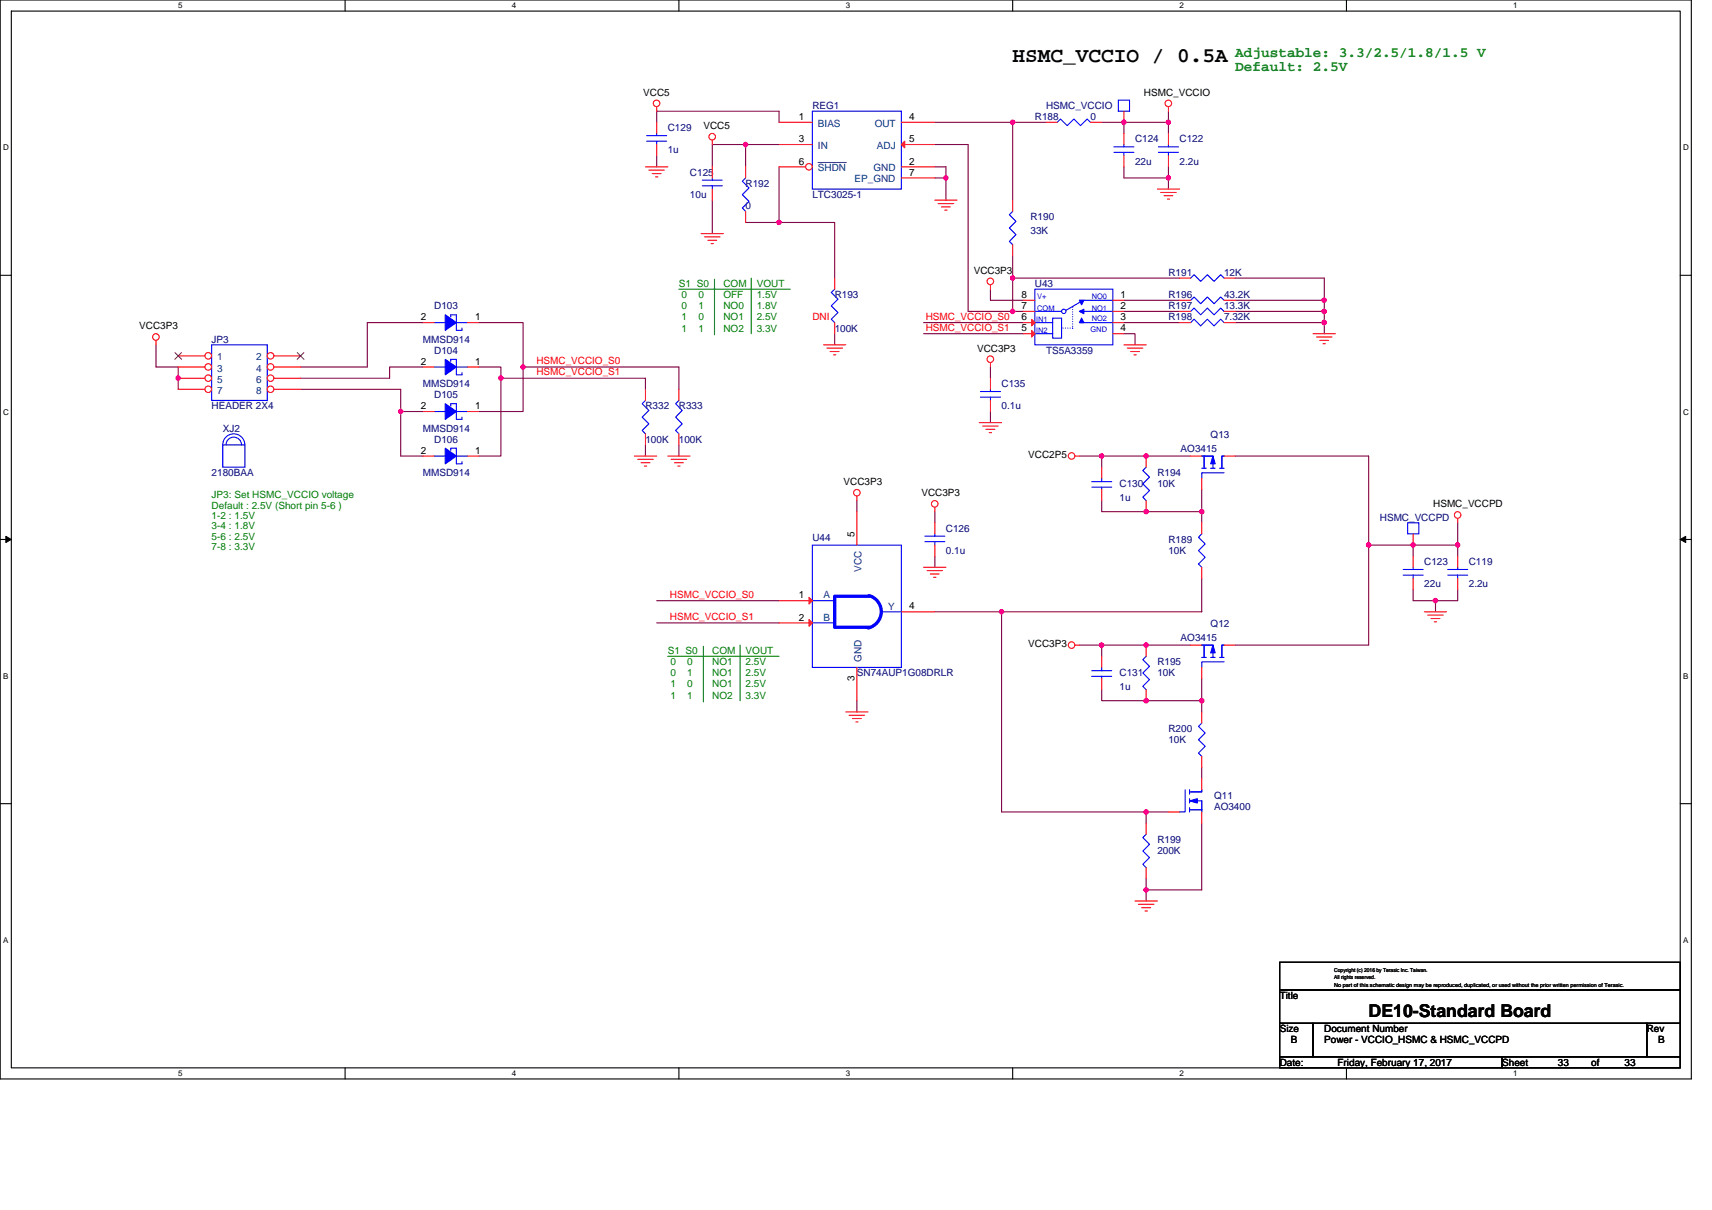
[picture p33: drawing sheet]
<svg xmlns="http://www.w3.org/2000/svg" width="297mm" height="210mm" viewBox="0 0 297 210" stroke-linecap="round" stroke-linejoin="round" font-family="sans-serif">
<defs><g id="words">
<text font-size="3.7" x="175.7" y="10.8">HSMC_VCCIO / 0.5A</text>
<text font-size="3.1" x="237.5" y="176.6">DE10-Standard Board</text>
<g font-size="2.5" fill="#008000">
<text x="214.3" y="9.8">Adjustable: 3.3/2.5/1.8/1.5 V</text>
<text x="214.3" y="12.3">Default: 2.5V</text>
</g>
<g font-size="1.7">
<text x="111.6" y="16.6">VCC5</text>
<text x="198.5" y="16.6">HSMC_VCCIO</text>
<text x="122" y="22.4">VCC5</text>
<text x="138.6" y="20.8">1</text>
<text x="157.8" y="20.8">4</text>
<text x="138.6" y="28.6">6</text>
<text x="138.6" y="24.7">3</text>
<text x="157.8" y="24.7">5</text>
<text x="157.8" y="28.6">2</text>
<text x="157.8" y="30.5">7</text>
<text x="168.9" y="47.5">VCC3P3</text>
<text x="177.2" y="51.7">8</text>
<text x="177.2" y="53.6">7</text>
<text x="194.4" y="51.7">1</text>
<text x="194.4" y="53.6">2</text>
<text x="24.2" y="57.1">VCC3P3</text>
<text x="73" y="55.6">2</text>
<text x="82.5" y="55.6">1</text>
<text x="177.2" y="55.6">6</text>
<text x="177.2" y="57.5">5</text>
<text x="194.4" y="57.5">4</text>
<text x="194.4" y="55.6">3</text>
<text x="73" y="63.3">2</text>
<text x="82.5" y="63.3">1</text>
<text x="169.5" y="61">VCC3P3</text>
<text x="73" y="71">2</text>
<text x="82.5" y="71">1</text>
<text x="73" y="78.7">2</text>
<text x="82.5" y="78.7">1</text>
<text x="178.4" y="79.5">VCC2P5</text>
<text x="146.4" y="84.2">VCC3P3</text>
<text x="159.9" y="86.1">VCC3P3</text>
<text x="248.7" y="88">HSMC_VCCPD</text>
<text x="148.3" y="93.2" transform="rotate(-90 148.3 93.2)">5</text>
<text x="138.6" y="103.8">1</text>
<text x="138.6" y="107.7">2</text>
<text x="157.8" y="105.8">4</text>
<text x="178.4" y="112.4">VCC3P3</text>
<text x="148.3" y="118.1" transform="rotate(-90 148.3 118.1)">3</text>
<text x="222" y="173.4">Title</text>
<text x="222" y="179.1">Size</text>
<text x="229.8" y="179.1">Document Number</text>
<text x="285.7" y="179.1">Rev</text>
<text x="222" y="184.9">Date:</text>
<text x="224" y="181.1">B</text>
<text x="229.8" y="181.1">Power - VCCIO_HSMC &amp; HSMC_VCCPD</text>
<text x="232.1" y="184.9">Friday, February 17, 2017</text>
<text x="260.6" y="184.9">Sheet</text>
<text x="270.3" y="184.9">33</text>
<text x="276.1" y="184.9">of</text>
<text x="281.9" y="184.9">33</text>
<text x="287.7" y="181.1">B</text>
</g>
<g font-size="1.7" fill="#000080">
<text x="115.9" y="22.8">C129</text>
<text x="140.9" y="18.9">REG1</text>
<text x="179.6" y="20.8">R188</text>
<text x="181.5" y="18.9">HSMC_VCCIO</text>
<text x="189.2" y="20.8">0</text>
<text x="115.9" y="26.6">1u</text>
<text x="196.9" y="24.7">C124</text>
<text x="196.9" y="28.6">22u</text>
<text x="204.7" y="24.7">C122</text>
<text x="204.7" y="28.6">2.2u</text>
<text x="119.7" y="30.5">C125</text>
<text x="119.7" y="34.4">10u</text>
<text x="129.4" y="32.4">R192</text>
<text x="140.9" y="34.4">LTC3025-1</text>
<text x="129.4" y="36.3">0</text>
<text x="178.8" y="38.2">R190</text>
<text x="178.8" y="40.5">33K</text>
<text x="202.7" y="47.9">R191</text>
<text x="212.4" y="47.9">12K</text>
<text x="75.3" y="53.7">D103</text>
<text x="144.8" y="51.7">R193</text>
<text x="179.6" y="49.8">U43</text>
<text x="202.7" y="51.7">R196</text>
<text x="202.7" y="53.7">R197</text>
<text x="212.4" y="51.7">43.2K</text>
<text x="212.4" y="53.7">13.3K</text>
<text x="36.7" y="59.5">JP3</text>
<text x="73.4" y="59.5">MMSD914</text>
<text x="144.8" y="57.5">100K</text>
<text x="202.7" y="55.6">R198</text>
<text x="212.4" y="55.6">7.32K</text>
<text x="75.3" y="61.4">D104</text>
<text x="181.5" y="61.4">TS5A3359</text>
<text x="36.7" y="71">HEADER 2X4</text>
<text x="73.4" y="67.2">MMSD914</text>
<text x="75.3" y="69.1">D105</text>
<text x="112" y="71">R332</text>
<text x="117.8" y="71">R333</text>
<text x="173.8" y="67.2">C135</text>
<text x="173.8" y="71">0.1u</text>
<text x="38.6" y="74.9">XJ2</text>
<text x="73.4" y="74.9">MMSD914</text>
<text x="75.3" y="76.8">D106</text>
<text x="112" y="76.8">100K</text>
<text x="117.8" y="76.8">100K</text>
<text x="210.1" y="76.1">Q13</text>
<text x="36.7" y="82.6">2180BAA</text>
<text x="73.4" y="82.6">MMSD914</text>
<text x="200.8" y="82.6">R194</text>
<text x="204.8" y="78.4">AO3415</text>
<text x="194.2" y="84.5">C130</text>
<text x="194.2" y="86.9">1u</text>
<text x="200.8" y="84.5">10K</text>
<text x="140.9" y="93.8">U44</text>
<text x="164.1" y="92.3">C126</text>
<text x="202.7" y="94.2">R189</text>
<text x="239.4" y="90.3">HSMC_VCCPD</text>
<text x="164.1" y="96.1">0.1u</text>
<text x="202.7" y="96.1">10K</text>
<text x="247.1" y="98.1">C123</text>
<text x="247.1" y="101.9">22u</text>
<text x="254.8" y="98.1">C119</text>
<text x="254.8" y="101.9">2.2u</text>
<text x="204.8" y="111.2">AO3415</text>
<text x="210.1" y="108.9">Q12</text>
<text x="148.7" y="117.4">SN74AUP1G08DRLR</text>
<text x="194.2" y="117.4">C131</text>
<text x="194.2" y="119.7">1u</text>
<text x="200.8" y="115.4">R195</text>
<text x="200.8" y="117.4">10K</text>
<text x="202.7" y="127">R200</text>
<text x="202.7" y="128.9">10K</text>
<text x="210.6" y="138.6">Q11</text>
<text x="210.6" y="140.5">AO3400</text>
<text x="200.8" y="146.3">R199</text>
<text x="200.8" y="148.3">200K</text>
</g>
<g font-size="1.7" fill="#004080">
<text x="141.9" y="22">BIAS</text>
<text x="151.8" y="22">OUT</text>
<text x="141.9" y="29.7">SHDN</text>
<text x="141.9" y="25.9">IN</text>
<text x="151.6" y="29.7">GND</text>
<text x="152.1" y="25.9">ADJ</text>
<text x="148.3" y="31.7">EP_GND</text>
<text x="37.7" y="62.5">1</text>
<text x="37.7" y="64.5">3</text>
<text x="44.4" y="62.5">2</text>
<text x="44.4" y="64.5">4</text>
<text x="37.7" y="66.4">5</text>
<text x="37.7" y="68.3">7</text>
<text x="44.4" y="66.4">6</text>
<text x="44.4" y="68.3">8</text>
<text x="149.5" y="99.2" transform="rotate(-90 149.5 99.2)">VCC</text>
<text x="142.9" y="103.8">A</text>
<text x="142.9" y="107.7">B</text>
<text x="154.1" y="105.8">Y</text>
<text x="149.5" y="114.9" transform="rotate(-90 149.5 114.9)">GND</text>
</g>
<g font-size="1.7" fill="#008000">
<text x="117.8" y="49.8">S1 S0</text>
<text x="118.3" y="51.7">0</text>
<text x="118.3" y="53.7">0</text>
<text x="121.2" y="51.7">0</text>
<text x="121.2" y="53.7">1</text>
<text x="125.5" y="49.8">COM</text>
<text x="125.5" y="51.7">OFF</text>
<text x="125.5" y="53.7">NO0</text>
<text x="131.3" y="49.8">VOUT</text>
<text x="131.3" y="51.7">1.5V</text>
<text x="131.3" y="53.7">1.8V</text>
<text x="118.3" y="55.6">1</text>
<text x="118.3" y="57.5">1</text>
<text x="121.2" y="55.6">0</text>
<text x="121.2" y="57.5">1</text>
<text x="125.5" y="55.6">NO1</text>
<text x="125.5" y="57.5">NO2</text>
<text x="131.3" y="55.6">2.5V</text>
<text x="131.3" y="57.5">3.3V</text>
<text x="36.7" y="86.5">JP3: Set HSMC_VCCIO voltage</text>
<text x="36.7" y="88.3">Default : 2.5V (Short pin 5-6 )</text>
<text x="36.7" y="90.1">1-2 : 1.5V</text>
<text x="36.7" y="91.9">3-4 : 1.8V</text>
<text x="36.7" y="93.7">5-6 : 2.5V</text>
<text x="36.7" y="95.5">7-8 : 3.3V</text>
<text x="115.9" y="113.5">S1 S0</text>
<text x="123.6" y="113.5">COM</text>
<text x="129.4" y="113.5">VOUT</text>
<text x="116.3" y="115.4">0</text>
<text x="116.3" y="117.4">0</text>
<text x="116.3" y="119.3">1</text>
<text x="119.2" y="115.4">0</text>
<text x="119.2" y="117.4">1</text>
<text x="119.2" y="119.3">0</text>
<text x="123.6" y="115.4">NO1</text>
<text x="123.6" y="117.4">NO1</text>
<text x="123.6" y="119.3">NO1</text>
<text x="129.4" y="115.4">2.5V</text>
<text x="129.4" y="117.4">2.5V</text>
<text x="129.4" y="119.3">2.5V</text>
<text x="116.3" y="121.2">1</text>
<text x="119.2" y="121.2">1</text>
<text x="123.6" y="121.2">NO2</text>
<text x="129.4" y="121.2">3.3V</text>
</g>
<g font-size="1.7" fill="#f00">
<text x="140.9" y="55.6">DNI</text>
<text x="160.6" y="55.5">HSMC_VCCIO_S0</text>
<text x="160.6" y="57.4">HSMC_VCCIO_S1</text>
<text x="93.1" y="63.2">HSMC_VCCIO_S0</text>
<text x="93.1" y="65.2">HSMC_VCCIO_S1</text>
<text x="116.2" y="103.8">HSMC_VCCIO_S0</text>
<text x="116.2" y="107.6">HSMC_VCCIO_S1</text>
</g>
<g font-size="1.4">
<text x="30.9" y="1.5">5</text>
<text x="88.8" y="1.5">4</text>
<text x="146.7" y="1.5">3</text>
<text x="204.7" y="1.5">2</text>
<text x="262.6" y="1.5">1</text>
<text x=".5" y="26.1">D</text>
<text x="292" y="26.1">D</text>
<text x=".5" y="71.9">C</text>
<text x="292" y="71.9">C</text>
<text x=".5" y="117.8">B</text>
<text x="292" y="117.8">B</text>
<text x=".5" y="163.6">A</text>
<text x="292" y="163.6">A</text>
<text x="30.9" y="186.8">5</text>
<text x="88.8" y="186.8">4</text>
<text x="146.7" y="186.8">3</text>
<text x="204.7" y="186.8">2</text>
<text x="262.6" y="186.8">1</text>
</g>
<g font-size="1.3" fill="#00f">
<text x="180" y="52">V+</text>
<text x="180" y="53.9">COM</text>
<text x="189.4" y="53.9">NO1</text>
<text x="189.4" y="52">NO0</text>
<text x="179.8" y="57.8">IN2</text>
<text x="179.8" y="55.8">IN1</text>
<text x="189.2" y="57.6">GND</text>
<text x="189.4" y="55.6">NO2</text>
</g>
<g font-size="1">
<text x="231.5" y="168.6">Copyright (c) 2016 by Terasic Inc. Taiwan.</text>
<text x="231.5" y="171.3">No part of this schematic design may be reproduced, duplicated, or used without the prior written permission of Terasic.</text>
<text x="231.5" y="169.9">All rights reserved.</text>
</g>
</g></defs>
<path d="M0 0h293.5v187.2h-293.5zM2 1.9h289.5v183.4h-289.5z" fill="none" stroke="#000" stroke-width=".19"/>
<g fill="#fff">
<path d="M30.9 .2h.8v1.6h-.8z"/>
<path d="M30.9 185.5h.8v1.6h-.8z"/>
</g>
<path d="M59.9 0v1.9M59.9 185.3v1.9" fill="none" stroke="#000" stroke-width=".19"/>
<g fill="#fff">
<path d="M88.8 .2h.8v1.6h-.8z"/>
<path d="M88.8 185.5h.8v1.6h-.8z"/>
</g>
<path d="M117.8 0v1.9M117.8 185.3v1.9" fill="none" stroke="#000" stroke-width=".19"/>
<g fill="#fff">
<path d="M146.7 .2h.8v1.6h-.8z"/>
<path d="M146.7 185.5h.8v1.6h-.8z"/>
</g>
<path d="M175.7 0v1.9M175.7 185.3v1.9" fill="none" stroke="#000" stroke-width=".19"/>
<g fill="#fff">
<path d="M204.7 .2h.7v1.6h-.7z"/>
<path d="M204.7 185.5h.7v1.6h-.7z"/>
</g>
<path d="M233.6 0v1.9M233.6 185.3v1.9" fill="none" stroke="#000" stroke-width=".19"/>
<g fill="#fff">
<path d="M262.6 .2h.7v1.6h-.7z"/>
<path d="M262.6 185.5h.7v1.6h-.7z"/>
<path d="M.5 24.8h1v1.6h-1z"/>
<path d="M292 24.8h1v1.6h-1z"/>
<path d="M.5 70.7h1v1.5h-1z"/>
<path d="M292 70.7h1v1.5h-1z"/>
</g>
<path d="M0 47.8h2M291.5 47.8h2" fill="none" stroke="#000" stroke-width=".19"/>
<g fill="#fff">
<path d="M.5 116.5h.9v1.6h-.9z"/>
<path d="M292 116.5h.9v1.6h-.9z"/>
</g>
<path d="M0 93.6h2M291.5 93.6h2" fill="none" stroke="#000" stroke-width=".19"/>
<path d="M1 93.1l1 .5-1 .5zM291.5 93.6l1-.5v1z" fill="#000" stroke="#000" stroke-width=".17"/>
<g fill="#fff">
<path d="M.5 162.4h.9v1.5h-.9z"/>
<path d="M292 162.4h.9v1.5h-.9z"/>
</g>
<path d="M0 139.5h2M291.5 139.5h2M222 167h69.5v4.8h-69.5zM222 171.8h69.5v5.8h-69.5zM222 177.6h5.8v5.8h-5.8zM227.8 177.6h57.9v5.8h-57.9zM285.7 177.6h5.8v5.8h-5.8zM222 183.4h38.6v1.9h-38.6zM260.6 183.4h30.9v1.9h-30.9z" fill="none" stroke="#000" stroke-width=".19"/>
<path d="M117.8 50.2h19.3M124 48.5v9.6M130.3 48.3v9.6M115.9 113.9h19.3M122 112.2v9.6M128.4 112v9.6" fill="none" stroke="#008000" stroke-width=".19"/>
<g fill="none" stroke="#800040" stroke-width=".19">
<path d="M202.7 19.3v1.9M113.9 27v2M123.6 34.7v5.8M129.4 25.1h-5.8v3.9M129.4 25.1v3.9M129.4 38.6h5.8M129.4 25.1h5.8M135.2 38.6h9.6v9.7M135.2 29v9.6M135.2 21.2v-1.9h-21.3v1.9M162.2 21.2h13.5M162.2 25.1h5.8v28.9h7.7"/>
<path d="M162.2 29h1.9v1.9M162.2 30.9h1.9M164.1 30.9v3.8M175.7 21.2h5.8M175.7 21.2v13.5M191.2 21.2h3.8M195 21.2v2M195 29v1.9h7.7M195 21.2h7.7M202.7 30.9v1.9M202.7 21.2v2M202.7 29v1.9"/>
<path d="M27.1 59.8v3.9h3.8v3.9M73.4 56h-9.7v7.7h-11.5M83 56h7.8v7.7M144.8 57.9v1.9M160.2 57.9h17.4M160.2 56h17.4M171.8 50.2v1.9h5.8M175.7 48.3v5.7h1.9M175.7 48.3h29M175.7 44.4v3.9M195 57.9h1.9v1.9M195 54h9.7"/>
<path d="M195 56h9.7M195 52.1h9.7M214.3 52.1h15.5M214.3 48.3h15.5v3.8M214.3 54h15.5M214.3 56h15.5v1.9M229.8 52.1v1.9M229.8 54v2M52.2 67.6h17.3v3.8h3.9M69.5 71.4v7.7h3.9M73.4 63.7h-5.8v1.9h-15.4M83 63.7h3.9v1.9"/>
<path d="M86.9 65.6h25.1v2M86.9 65.6v13.5h-3.9M90.8 63.7h27v3.9M90.8 63.7v7.7h-7.8M112 77.2v1.9M117.8 77.2v1.9M171.8 71.4v1.9M171.8 63.7v1.9M187.3 79.1h3.9v2M191.2 79.1h15.4M214.3 79.1h23.2v15.5h7.7M148.7 86.9v1.9"/>
<path d="M162.2 96.5v1.9M162.2 88.8v1.9M191.2 86.9v1.9h7.7M198.9 88.8h9.6M208.5 84.9v3.9M208.5 88.8v1.9M237.5 94.6v17.4h-23.2M245.2 94.6h7.7M245.2 94.6v1.9M252.9 94.6v1.9M252.9 90.7v3.9M113.9 104.2h21.3"/>
<path d="M113.9 108.1h21.3M162.2 106.2h11.6v34.7h25.1M187.3 112h3.9v1.9M191.2 112h15.4M191.2 119.7v1.9h17.3M208.5 117.8v3.8M208.5 100.4v5.8h-34.7M245.2 102.3v1.9h3.9M249.1 104.2v2M252.9 102.3v1.9h-3.8M148.7 121.6v1.9M208.5 133.2v1.9"/>
<path d="M208.5 121.6v1.9M198.9 154.4v2M198.9 140.9h3.8M198.9 140.9v2M208.5 142.9v11.5h-9.6v-1.9"/>
</g>
<g fill="#f0f" stroke="#f0f" stroke-width=".19">
<circle cx="195" cy="21.2" r=".38"/>
<circle cx="229.7" cy="52.1" r=".38"/>
<circle cx="135.2" cy="38.6" r=".38"/>
<circle cx="164.1" cy="30.9" r=".38"/>
<circle cx="202.7" cy="21.2" r=".38"/>
<circle cx="202.7" cy="30.9" r=".38"/>
<circle cx="175.7" cy="54" r=".38"/>
<circle cx="175.7" cy="48.2" r=".38"/>
<circle cx="229.7" cy="54" r=".38"/>
<circle cx="175.7" cy="21.2" r=".38"/>
<circle cx="129.3" cy="25.1" r=".38"/>
<circle cx="229.7" cy="56" r=".38"/>
<circle cx="30.9" cy="65.6" r=".38"/>
<circle cx="90.7" cy="63.7" r=".38"/>
<circle cx="86.9" cy="65.6" r=".38"/>
<circle cx="69.5" cy="71.4" r=".38"/>
<circle cx="191.1" cy="111.9" r=".38"/>
<circle cx="198.9" cy="154.4" r=".38"/>
<circle cx="208.5" cy="121.6" r=".38"/>
<circle cx="198.9" cy="121.6" r=".38"/>
<circle cx="198.9" cy="111.9" r=".38"/>
<circle cx="208.5" cy="88.8" r=".38"/>
<circle cx="198.9" cy="88.8" r=".38"/>
<circle cx="198.9" cy="79.1" r=".38"/>
<circle cx="191.1" cy="79.1" r=".38"/>
<circle cx="173.8" cy="106.2" r=".38"/>
<circle cx="237.5" cy="94.6" r=".38"/>
<circle cx="245.2" cy="94.6" r=".38"/>
<circle cx="249" cy="104.2" r=".38"/>
<circle cx="252.9" cy="94.6" r=".38"/>
<circle cx="198.9" cy="140.9" r=".38"/>
</g>
<g fill="none" stroke="#f00" stroke-width=".19">
<path d="M113.9 18.5v.8M202.7 18.5v.8M112 29h3.9M112.6 29.5h2.7M113.2 30.1h1.5M113.7 30.7h.4M123.6 24.3v.8M135.2 21.2h5.7M156.4 29h5.8M156.4 25.1h5.8M156.4 21.2h5.8M162.2 34.7h3.8"/>
<path d="M162.8 35.3h2.7M163.3 35.9h1.6M163.9 36.5h.4M200.8 32.8h3.9M201.4 33.4h2.7M201.9 34h1.6M202.5 34.5h.4M27.1 59.1v.7M121.6 40.5h3.9M122.2 41.1h2.7M122.8 41.7h1.6M123.4 42.3h.4"/>
<path d="M142.9 59.8h3.8M171.8 49.4v.8M177.6 52.1h2M177.6 54h2M177.6 56h2M177.6 57.9h2M193.1 57.9h1.9M193.1 56h1.9M193.1 52.1h1.9M193.1 54h1.9M195 59.8h3.9M227.8 57.9h3.9"/>
<path d="M228.4 58.5h2.7M229 59.1h1.5M229.5 59.6h.5M73.4 71.4h1.9M81.1 71.4h1.9M110.1 79.1h3.8M110.7 79.7h2.6M115.9 79.1h3.8M116.4 79.7h2.7M143.5 60.4h2.7M144 61h1.6M144.6 61.6h.4"/>
<path d="M169.9 73.3h3.9M170.5 73.9h2.7M171.1 74.5h1.5M171.6 75.1h.4M171.8 62.9v.8M186.5 79.1h.8M195.6 60.4h2.7M196.2 61h1.5M196.7 61.6h.4M198.9 79.1v2M111.2 80.3h1.6M111.8 80.9h.4"/>
<path d="M117 80.3h1.6M117.6 80.9h.4M148.7 86.1v.8M160.2 98.4h3.9M160.8 99h2.7M161.4 99.6h1.6M162.2 88v.8M198.9 86.9v1.9M245.2 92.6v2M252.9 90v.7M162 100.2h.4M186.5 112h.8"/>
<path d="M247.1 106.2h3.9M247.7 106.7h2.7M248.3 107.3h1.5M248.9 107.9h.4M146.7 123.5h3.9M147.3 124.1h2.7M147.9 124.7h1.6M148.5 125.3h.4M196.9 156.4h3.9M197.5 156.9h2.7M198.1 157.5h1.5M198.7 158.1h.4"/>
<circle cx="113.9" cy="17.9" r=".57"/>
<circle cx="202.7" cy="17.9" r=".57"/>
<circle cx="123.6" cy="23.7" r=".57"/>
<circle cx="27" cy="58.5" r=".57"/>
<circle cx="171.8" cy="48.8" r=".57"/>
<circle cx="171.8" cy="62.3" r=".57"/>
<circle cx="185.9" cy="79.1" r=".57"/>
<circle cx="148.7" cy="85.5" r=".57"/>
<circle cx="162.2" cy="87.4" r=".57"/>
<circle cx="252.9" cy="89.4" r=".57"/>
<circle cx="185.9" cy="111.9" r=".57"/>
</g>
<g fill="none" stroke="#00f" stroke-width=".19">
<path d="M140.9 19.3h15.5v13.5h-15.5zM179.6 50.2h13.5v9.6h-13.5zM179.6 54h4.6M179.6 57.9h3M179.6 56h3M182.6 55.2h1.6v3.5h-1.6zM187.3 56h5.8M187.3 52.1h5.8M187.3 54h5.8M187.3 52.5l-2.3 1.3M75.3 71.4h2M78.2 70.5v-.4h1v2.7h1v-.4"/>
<path d="M79.2 71.4h1.9M198.9 81.1l-.6 .6 1.1 1.1-1.1 1.2 1.1 1.1-1.1 1.2 .6 .6M244.2 90.7h2v1.9h-2z"/>
<circle cx="184.6" cy="54" r=".38"/>
</g>
<path d="M184.2 56.9h.1M186.1 53.3v3.6M186.1 56.9h.1M186.1 56.9h-1.9" fill="none" stroke="#00f" stroke-width=".19" stroke-dasharray="0 .4"/>
<g fill="#00f" stroke="#00f" stroke-width=".19">
<path d="M187.3 52.1h.8l-.4 .8z"/>
<path d="M187.3 54l.8-.3v.7z"/>
<path d="M187.7 55.2l.4 .8h-.8z"/>
<path d="M77.3 70.1l1.9 1.3-1.9 1.4z" fill-rule="evenodd"/>
</g>
<g fill="#f00" stroke="#f00" stroke-width=".19">
<path d="M179 55.4l.6 .6-.6 .6z"/>
<path d="M179 57.3l.6 .6-.6 .6z"/>
<path d="M156.4 25.1l.6-.6v1.2z"/>
</g>
<circle cx="140.4" cy="28.9" r=".57" fill="#fff" stroke="#f00" stroke-width=".19"/>
<g fill="none" stroke="#f00" stroke-width=".19">
<path d="M113.9 21.2v2M113.9 25.1v1.9M123.6 29v1.9M123.6 32.8v1.9M135.2 29h4.6M135.2 25.1h5.7M156.4 30.9h5.8M144.8 56v1.9M144.8 48.3v1.9M204.7 56h1.9M204.7 48.3h1.9M212.4 56h1.9"/>
<path d="M212.4 48.3h1.9M73.4 79.1h1.9M73.4 63.7h1.9M81.1 79.1h1.9M81.1 63.7h1.9M112 75.3v1.9M112 67.6v1.9M117.8 75.3v1.9M117.8 67.6v1.9M171.8 65.6v2M171.8 69.5v1.9M148.7 88.8v5.8"/>
<path d="M135.2 104.2h5.7M135.2 108.1h5.7M148.7 115.8v5.8M156.4 106.2h5.8M198.9 119.7v1.9M198.9 112v1.9M208.5 131.3v1.9M208.5 123.5v2"/>
</g>
<path d="M141.9 28.2h4.9" fill="none" stroke="#004080" stroke-width=".17"/>
<g fill="none" stroke="#00f" stroke-width=".19">
<path d="M112.2 24.5h3.5M112.2 23.5h3.5M113.9 23.2v.3M113.9 24.5v.6M121.9 32.2h3.4M121.9 31.3h3.4M123.6 30.9v.4M123.6 32.2v.6M36.7 59.8h9.7v9.7h-9.7zM144.8 50.2l-.6 .6 1.2 1.1-1.2 1.2 1.2 1.2-1.2 1.1 .6 .6M206.6 56l.6-.6 1.1 1.2 1.2-1.2 1.1 1.2 1.2-1.2 .6 .6M206.6 48.3l.6-.6 1.1 1.1 1.2-1.1 1.1 1.1 1.2-1.1 .6 .6"/>
<path d="M75.3 79.1h2M75.3 63.7h2M78.2 78.2v-.4h1v2.7h1v-.4M78.2 62.7v-.3h1v2.6h1v-.3M79.2 79.1h1.9M79.2 63.7h1.9M112 69.5l-.6 .6 1.2 1.1-1.2 1.2 1.2 1.2-1.2 1.1 .6 .6M117.8 69.5l-.6 .6 1.2 1.1-1.2 1.2 1.2 1.2-1.2 1.1 .6 .6M170.1 68.9h3.5M170.1 67.9h3.5M171.8 67.6v.3M171.8 68.9v.6"/>
<path d="M140.9 94.6h15.5v21.2h-15.5zM140.9 104.2h3.9M140.9 108.1h3.9M153.1 106.2h3.3M198.9 113.9l-.6 .6 1.1 1.1-1.1 1.2 1.1 1.1-1.1 1.2 .6 .6M208.5 125.5l-.6 .5 1.2 1.2-1.2 1.2 1.2 1.1-1.2 1.2 .6 .6"/>
</g>
<path d="M144.8 103.5v5.4M145 103.5h5.8M145 108.9h5.8M150.8 103.4a2.9 2.9 0 0 1 2.1 2.8 2.9 2.9 0 0 1-2.3 2.8" fill="none" stroke="#00f" stroke-width=".57"/>
<g fill="#f00" stroke="#f00" stroke-width=".19">
<path d="M140.4 103.7l.5 .5-.5 .6z"/>
<path d="M140.4 107.5l.5 .6-.5 .6z"/>
</g>
<g fill="#00f" stroke="#00f" stroke-width=".19">
<path d="M77.3 77.8l1.9 1.3-1.9 1.4z" fill-rule="evenodd"/>
<path d="M77.3 62.4l1.9 1.3-1.9 1.3z" fill-rule="evenodd"/>
</g>
<circle cx="36.1" cy="61.8" r=".57" fill="#fff" stroke="#f00" stroke-width=".19"/>
<path d="M30.9 61.8h4.7" fill="none" stroke="#f00" stroke-width=".19"/>
<path d="M30.3 61.2l1.2 1.2M31.5 61.2l-1.2 1.2" fill="none" stroke="#804000" stroke-width=".17"/>
<circle cx="46.9" cy="61.8" r=".57" fill="#fff" stroke="#f00" stroke-width=".19"/>
<path d="M47.5 61.8h4.7" fill="none" stroke="#f00" stroke-width=".19"/>
<path d="M51.6 61.2l1.1 1.2M52.7 61.2l-1.1 1.2" fill="none" stroke="#804000" stroke-width=".17"/>
<circle cx="36.1" cy="63.7" r=".57" fill="#fff" stroke="#f00" stroke-width=".19"/>
<path d="M30.9 63.7h4.7" fill="none" stroke="#f00" stroke-width=".19"/>
<circle cx="46.9" cy="63.7" r=".57" fill="#fff" stroke="#f00" stroke-width=".19"/>
<path d="M47.5 63.7h4.7" fill="none" stroke="#f00" stroke-width=".19"/>
<circle cx="36.1" cy="65.6" r=".57" fill="#fff" stroke="#f00" stroke-width=".19"/>
<path d="M30.9 65.6h4.7" fill="none" stroke="#f00" stroke-width=".19"/>
<circle cx="46.9" cy="65.6" r=".57" fill="#fff" stroke="#f00" stroke-width=".19"/>
<path d="M47.5 65.6h4.7" fill="none" stroke="#f00" stroke-width=".19"/>
<circle cx="36.1" cy="67.6" r=".57" fill="#fff" stroke="#f00" stroke-width=".19"/>
<path d="M30.9 67.6h4.7" fill="none" stroke="#f00" stroke-width=".19"/>
<circle cx="46.9" cy="67.6" r=".57" fill="#fff" stroke="#f00" stroke-width=".19"/>
<g fill="none" stroke="#f00" stroke-width=".19">
<path d="M195 19.3v1.9M129.4 36.7v1.9M129.4 29v1.9M175.7 34.7v2M181.5 21.2h1.9M189.2 21.2h2M195 23.2v1.9M195 27v2M202.7 23.2v1.9M202.7 27v2M73.4 56h1.9M81.1 56h1.9"/>
<path d="M175.7 42.5v1.9M204.7 52.1h1.9M204.7 54h1.9M212.4 52.1h1.9M212.4 54h1.9M47.5 67.6h4.7M206.6 79.1h1.9M212.4 79.1h1.9M162.2 90.7v1.9M162.2 94.6v1.9M191.2 84.9v2M191.2 81.1v1.9"/>
<path d="M208.5 98.4v2M208.5 90.7v1.9M208.5 83v1.9M245.2 96.5v1.9M252.9 96.5v1.9M191.2 117.8v1.9M191.2 113.9v1.9M206.6 112h1.9M208.5 115.8v2M212.4 112h1.9M245.2 100.4v1.9M252.9 100.4v1.9"/>
<path d="M208.5 135.1v2M198.9 150.6v1.9M198.9 142.9v1.9M202.7 140.9h2M208.5 140.9v2"/>
</g>
<g fill="none" stroke="#00f" stroke-width=".19">
<path d="M194 17.4h2v1.9h-2zM129.4 30.9l-.6 .6 1.2 1.1-1.2 1.2 1.2 1.1-1.2 1.2 .6 .6M175.7 36.7l-.6 .6 1.2 1.1-1.2 1.2 1.2 1.1-1.2 1.2 .6 .6M183.4 21.2l.6-.5 1.2 1.1 1.1-1.1 1.2 1.1 1.1-1.1 .6 .5M193.3 26.4h3.4M193.3 25.5h3.4M195 25.1v.4M195 26.4v.6M201 26.4h3.5M201 25.5h3.5M202.7 25.1v.4M202.7 26.4v.6"/>
<path d="M75.3 56h2M78.2 55v-.4h1v2.7h1v-.4M79.2 56h1.9M206.6 52.1l.6-.6 1.1 1.2 1.2-1.2 1.1 1.2 1.2-1.2 .6 .6M206.6 54l.6-.5 1.1 1.1 1.2-1.1 1.1 1.1 1.2-1.1 .6 .5M38.6 77.2h3.9v3.9h-3.9zM38.6 77.2a1.92 1.92 0 0 1 2-1.9 1.92 1.92 0 0 1 1.9 1.9M39.2 77.2a1.34 1.34 0 0 1 1.4-1.3 1.34 1.34 0 0 1 1.3 1.3M208.5 79.1h2M208.9 79.3v1.8M208.9 79.1v2.2M160.5 94h3.4"/>
<path d="M160.5 93h3.4M162.2 92.6v.4M162.2 94v.6M189.4 83.6h3.5M189.4 84.5h3.5M191.2 84.5v.4M191.2 83v.6M208.5 81.3h.8M208.5 92.6l-.6 .6 1.2 1.2-1.2 1.1 1.2 1.2-1.2 1.2 .6 .5M210.1 81.3h.7M210.5 80.1v1.2M211.6 81.3h.8"/>
<path d="M212 81.1v-2h.4h-.4v2.2M212.4 82h-3.9v1M243.5 99.8h3.4M243.5 98.8h3.4M245.2 98.4v.4M245.2 99.8v.6M251.2 99.8h3.5M251.2 98.8h3.5M252.9 98.4v.4M252.9 99.8v.6M189.4 116.4h3.5M189.4 117.4h3.5"/>
<path d="M191.2 117.4v.4M191.2 115.8v.6M208.5 112h2M208.5 114.1h.8M208.9 112.2v1.7M208.9 112v2.1M210.1 114.1h.7M210.5 112.9v1.2M211.6 114.1h.8M212 113.9v-1.9h.4h-.4v2.1M212.4 114.9h-3.9v.9M205.6 137.1v3.8h-.9"/>
<path d="M206.4 137.4h2.1v-.3v.3h-1.9M206.4 138.6v.8M206.4 137.1v.7M207.4 139h1.1v1.9M198.9 144.8l-.6 .6 1.1 1.1-1.1 1.2 1.1 1.1-1.1 1.2 .6 .6M206.4 140.1v.8M206.4 140.5h2.1M206.6 140.5h1.7"/>
</g>
<g fill="#00f" stroke="#00f" stroke-width=".19">
<path d="M77.3 54.6l1.9 1.4-1.9 1.3z" fill-rule="evenodd"/>
<path d="M210.5 112l.3 1.3h-.7z" fill-rule="evenodd"/>
<path d="M206.4 139l1.3-.4v.8z" fill-rule="evenodd"/>
<path d="M210.5 79.1l.3 1.4h-.7z" fill-rule="evenodd"/>
</g>
<g fill="#f0f" stroke="#f0f" stroke-width=".19">
<circle cx="195" cy="21.2" r=".38"/>
<circle cx="229.7" cy="52.1" r=".38"/>
<circle cx="135.2" cy="38.6" r=".38"/>
<circle cx="164.1" cy="30.9" r=".38"/>
<circle cx="202.7" cy="21.2" r=".38"/>
<circle cx="202.7" cy="30.9" r=".38"/>
<circle cx="175.7" cy="54" r=".38"/>
<circle cx="175.7" cy="48.2" r=".38"/>
<circle cx="229.7" cy="54" r=".38"/>
<circle cx="175.7" cy="21.2" r=".38"/>
<circle cx="129.3" cy="25.1" r=".38"/>
<circle cx="229.7" cy="56" r=".38"/>
<circle cx="30.9" cy="65.6" r=".38"/>
<circle cx="90.7" cy="63.7" r=".38"/>
<circle cx="86.9" cy="65.6" r=".38"/>
<circle cx="69.5" cy="71.4" r=".38"/>
<circle cx="191.1" cy="111.9" r=".38"/>
<circle cx="198.9" cy="154.4" r=".38"/>
<circle cx="208.5" cy="121.6" r=".38"/>
<circle cx="198.9" cy="121.6" r=".38"/>
<circle cx="198.9" cy="111.9" r=".38"/>
<circle cx="208.5" cy="88.8" r=".38"/>
<circle cx="198.9" cy="88.8" r=".38"/>
<circle cx="198.9" cy="79.1" r=".38"/>
<circle cx="191.1" cy="79.1" r=".38"/>
<circle cx="173.8" cy="106.2" r=".38"/>
<circle cx="237.5" cy="94.6" r=".38"/>
<circle cx="245.2" cy="94.6" r=".38"/>
<circle cx="249" cy="104.2" r=".38"/>
<circle cx="252.9" cy="94.6" r=".38"/>
<circle cx="198.9" cy="140.9" r=".38"/>
</g>
<use href="#words"/>
</svg>
